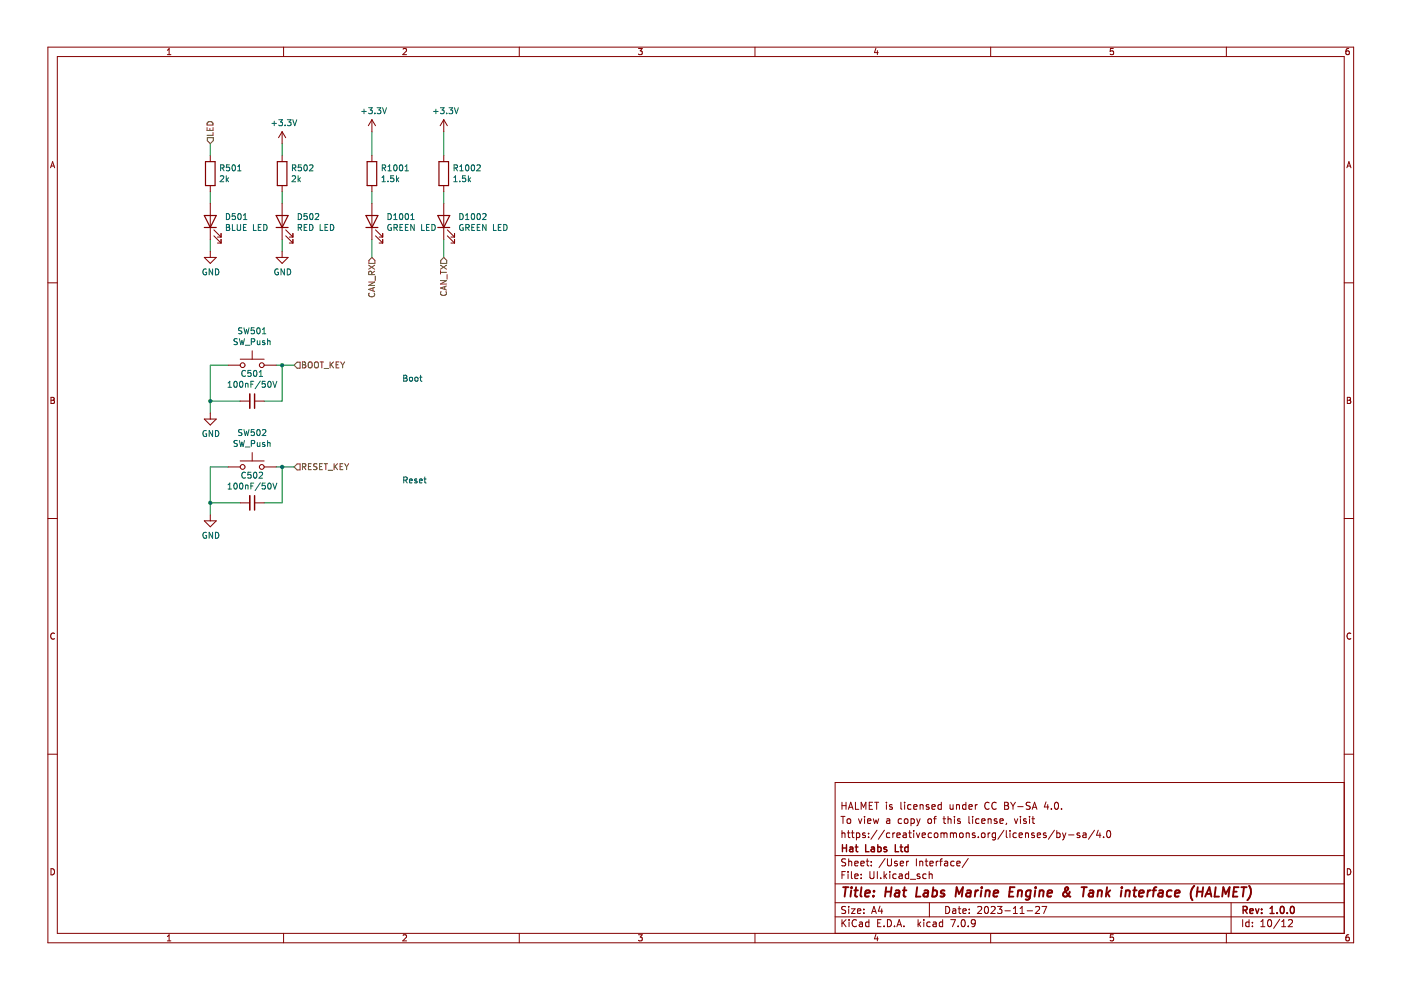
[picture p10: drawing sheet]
<svg xmlns="http://www.w3.org/2000/svg" width="297mm" height="210mm" viewBox="0 0 297 210" stroke-linecap="round" stroke-linejoin="round" font-family="sans-serif">
<g fill="none" stroke="#840000" stroke-width=".21">
<path d="M10.2 10h276.8v189.9h-276.8zM12.2 12h272.8v185.9h-272.8zM35.5 11.6h.7M35.5 10.7l.4-.4v1.3M60.1 10v2M85.5 10.4l.5-.1 .2 .4-.8 .9h.8M110.1 10v2M135.4 10.3h.8l-.5 .5 .4 .1v.6l-.2 .1-.5-.1M160.1 10v2M185.7 10.2l-.3 1h.8M186 10.7v.9M210 10v2"/>
<path d="M236.1 10.3h-.7v.6l.6-.1 .1 .7-.2 .1-.5-.1M260 10v2M286 10.3h-.4l-.2 .3-.1 .7 .3 .3 .4-.1v-.7h-.4l-.3 .2M10.7 35.6l.5-1.3 .4 1.3M10.8 35.2h.7M44.6 33v1.3M44.6 39.3v1.3M59.8 27.9v2.6M59.8 33v1.3M59.8 39.3v1.3M59.8 27.9l-.7 1.3M59.8 27.9l.8 1.3"/>
<path d="M78.9 25.4l-.8 1.3M78.9 25.4v2.5M78.9 33v1.3M78.9 39.3v1.3M78.9 25.4l.7 1.3M94.1 25.4v2.5M94.1 33v1.3M94.1 39.3v1.3M94.1 25.4l-.8 1.3M94.1 25.4l.7 1.3M285.6 35.6l.4-1.3 .4 1.3M285.7 35.2h.6"/>
<path d="M10.2 60h2M43.3 54.6h2.6l-1.3 1.2zM44.6 43.2v7.6M44.6 53.3v1.3M45.3 50l1.6 1.5M45.3 48.7l1.6 1.6M46.1 51.5h.8M46.1 50.3h.8M46.9 49.5v.8M46.9 50.8v.7M58.5 54.6h2.6l-1.3 1.2zM59.8 43.2v7.6"/>
<path d="M59.8 53.3v1.3M60.6 50l1.5 1.5M60.6 48.7l1.5 1.6M61.3 51.5h.8M61.3 50.3h.8M62.1 49.5v.8M62.1 50.8v.7M78.9 43.2v7.6M79.6 50l1.5 1.5M79.6 48.7l1.5 1.6M80.4 51.5h.7M80.4 50.3h.7"/>
<path d="M81.1 49.5v.8M81.1 50.8v.7M94.1 43.2v7.6M94.8 50l1.6 1.5M94.8 48.7l1.6 1.6M95.6 51.5h.8M95.6 50.3h.8M96.4 49.5v.8M96.4 50.8v.7M285 60h2M48.4 77.4h2.5M50.9 76.2h5.1"/>
<path d="M53.5 74.4v1.8M56 77.4h2.5M10.8 84.2h.4l.3 .3-.3 .4 .3 .1 .1 .3-.3 .2h-.5zM10.8 84.9h.4M43.3 88.8h2.6l-1.3 1.3zM44.6 87.6v1.2M48.4 99h2.5M50.9 97.7h5.1M50.9 85h2.1M53.5 96v1.7M54 85h2M56 99h2.5"/>
<path d="M285.7 84.2h.4l.2 .3-.2 .4 .2 .1 .1 .3-.2 .2h-.5zM285.7 84.9h.4M10.2 109.9h2M43.3 110.4h2.6l-1.3 1.3zM44.6 109.2v1.2M50.9 106.6h2.1M54 106.6h2M285 109.9h2M11.6 134.3a.58 .58 0 0 0-.9 .6 .58 .58 0 0 0 .9 .5M286.4 134.3a.58 .58 0 0 0-.8 .6 .58 .58 0 0 0 .8 .5M10.2 159.9h2M285 159.9h2"/>
<path d="M178.3 173.1h.9M178.5 170.1v1.5M178.5 176.1v1.5M178.5 176.7l.2-.1 .4 .1 .1 .9M178.5 170.8h.9M178.7 173.1v1.5M179.4 170.1v1.5M179.7 176.6h.5M179.7 173.7l.2-.1 .4 .1 .1 .6-.2 .2-.3 .1-.2-.1zM179.9 176.1v1.3l.3 .2M179.9 171.6l.5-1.5 .5 1.5M180 171.2h.7"/>
<path d="M180.5 176.6h.6M180.7 176.1v1.3l.4 .2M181.4 170.1v1.5h.7M181.6 176.7l.4-.1 .3 .3-.1 .6h-.6M181.6 176.6v1.5M182 173.6l.4 1 .3-1M182.6 171.6v-1.5l.5 1.1 .5-1.1v1.5M183.3 173.1v.1M183.3 173.6v1M183.4 176.7l-.3-.1-.2 .2v.2l.5 .2v.3h-.5M183.9 174.1l.8-.1-.1-.3-.4-.1-.3 .2 .1 .7h.6M184.2 177.5v.1"/>
<path d="M184.2 176.7v.1M184.3 170.8h.5M185 170.1h-.7v1.5h.7M185.2 173.6l.2 1 .3-.7 .3 .7 .3-1M185.4 170.1h.9M185.9 170.1v1.5M185.9 176l-1.2 1.9M187.5 176l-1.3 1.9M187.9 170.1v.1M187.9 170.6v1M188 173.7h.6l.1 .9M188.7 176.7l-.5-.1-.3 .3 .2 .6h.6"/>
<path d="M188.7 174h-.5l-.3 .2 .3 .4 .5-.1M189.2 170.7l-.4-.1-.2 .2 .1 .2 .5 .2v.3h-.6M189.3 176.6v1M189.7 176.6l-.4 .3M190.2 177.1l.7-.1-.1-.3-.4-.1-.2 .2v.7h.6M191 170.1v1.3l.2 .2M191.2 173.7l-.5-.1-.3 .3 .2 .6h.6M191.5 176.7h.6l.1 .9M191.8 173.7l.2-.1 .4 .1 .1 .6-.1 .2-.4 .1-.2-.1zM191.8 170.1v.1M191.8 170.6v1M192.2 177h-.5l-.3 .2 .3 .4 .5-.1"/>
<path d="M192.7 176.6h.5M192.9 176.1v1.3l.3 .2M193.2 173.7l.4-.1 .3 .3-.2 .6h-.5M193.2 173.6v1.5M193.2 170.7l-.5-.1-.3 .3 .2 .6h.6M193.7 176.1v.1M193.7 176.6v1M193.7 171.1l.7-.1v-.3l-.5-.1-.2 .2 .1 .7h.6M194.3 176.6l.3 1 .4-1M194.4 173.6l.3 1M194.7 174.6l-.3 .5M195.1 173.6l-.4 1"/>
<path d="M195.1 170.6v1M195.1 170.7l.2-.1 .3 .1 .1 .9M195.5 177.1l.7-.1-.1-.3-.4-.1-.2 .2 .1 .7h.5M196.9 173.7l.3-.1 .3 .3v.4l-.3 .3-.3-.1-.2-.2zM196.9 170.7l-.3-.1-.2 .2v.2l.5 .2v.3h-.5M197.5 176.7l-.4-.1-.3 .3 .1 .6h.6M197.6 171.1l.7-.1-.1-.3-.4-.1-.2 .2v.7h.6M197.9 173.6h.6M198.1 176.7l.3-.1 .4 .1 .1 .6-.2 .2-.3 .1-.3-.1zM198.5 173.1l-.4 .2v1.3M199.5 176.7l.4-.1 .2 .2M199.5 176.6v1"/>
<path d="M199.6 170.7l-.5-.1-.2 .3 .1 .6h.6M199.6 170.1v1.5M199.9 173.6h.6M200.1 176.8l.3-.2 .3 .1 .1 .9M200.1 176.8v.8M200.1 173.1v1.3l.4 .2M201 173.7l.2-.1 .4 .1v.9M201 173.1v1.5M201.4 170.6l.1 .9 .4 .1 .2-.1M201.5 176.7l.4-.1 .2 .2M201.5 176.6v1M202.1 170.6v1"/>
<path d="M202.1 176.8l.3-.2 .3 .1 .1 .9M202.1 176.8v.8M202.4 173.1v.1M202.4 173.6v1M202.8 170.6v1M202.8 170.7l.2-.1 .4 .1v.9M203.5 176.7l.2-.1 .4 .1 .1 .6-.1 .2-.4 .1-.2-.1zM203.6 173.7l-.4-.1-.2 .2 .1 .2 .5 .2v.3h-.6M204.8 170.7l-.4-.1-.3 .3 .1 .6h.6M204.8 170.1v1.5M204.9 176.6v1M204.9 176.7l.2-.1 .3 .1 .1 .9"/>
<path d="M205.4 171.1l.7-.1v-.3l-.5-.1-.2 .2 .1 .7h.6M205.4 173.1v1.3l.2 .2M206.2 173.1v.1M206.2 173.6v1M206.7 176.7l-.3-.1-.3 .2 .1 .2 .5 .2v.3h-.6M206.8 170.6v1M207.2 170.6l-.4 .3M207.4 177.5v.1M207.6 173.7l-.5-.1-.2 .3 .1 .6h.6M208.1 176.7l.3-.1 .4 .1 .1 .6-.2 .2-.3 .1-.3-.1zM208.1 174.1l.8-.1-.1-.3-.4-.1-.3 .2 .1 .7h.6M209.5 176.6v1"/>
<path d="M209.5 173.6v1M209.5 173.7l.2-.1 .4 .1v.9M209.7 170.2a.71 .71 0 0 0-1 .5 .71 .71 0 0 0 .7 .9l.3-.1M209.9 176.6l-.4 .3M211.1 176.7l-.5-.1-.2 .3 .1 .6h.6M211.1 176.6v1.2l-.3 .3-.4-.1M211.2 170.2a.71 .71 0 0 0-1 .5 .71 .71 0 0 0 .7 .9l.3-.1M211.4 173.7l-.4-.1-.2 .2 .1 .2 .5 .2v.3h-.6M212 174.1l.7-.1-.1-.3-.4-.1-.2 .2 .1 .7h.5M212.9 176l-1.3 1.9M213 170.1h.5l.3 .3-.3 .4 .3 .2 .1 .3-.3 .3h-.6zM213 170.8h.5"/>
<path d="M213.4 176.1v1.3l.2 .2M213.4 174.5l-.1 .3M214.1 176.1v.1M214.1 176.6v1M214.3 170.1l.5 .8M214.8 170.9v.7M215.1 173.6l.3 1 .4-1M215.3 170.1l-.5 .8M215.5 176.7l-.4-.1-.3 .3 .1 .6h.6M215.8 171h1.1M216.1 177.1l.7-.1-.1-.3-.4-.1-.2 .2v.7h.6M216.4 173.1v.1"/>
<path d="M216.4 173.6v1M217.4 176.7l.2-.1 .4 .1 .1 .9M217.4 176.6v1M217.6 173.7l-.4-.1-.2 .2 .1 .2 .5 .2v.3h-.6M218.3 173.1v.1M218.3 173.6v1M218.4 170.2l-.5-.1-.3 .1v.5l.7 .3 .1 .3-.3 .3-.5-.1M218.8 173.6h.5M218.9 171.6l.4-1.5 .5 1.5M219 171.2h.7M219 173.1v1.3l.3 .2M219.3 176.7l-.4-.1-.2 .2 .1 .2 .5 .2v.3h-.6"/>
<path d="M219.9 177.1l.7-.1v-.3l-.5-.1-.2 .2 .1 .7h.6M221.8 176.7l-.4-.1-.2 .2 .1 .2 .5 .2v.3h-.6M221.8 170l-.4 1.1h.9M222.1 170.6v1M222.9 171.5v.1M223.6 176l-1.3 1.9M223.7 170.2l.2-.1a.8 .8 0 0 1 .5 .7 .8 .8 0 0 1-.5 .8l-.3-.6zM224.1 176.7l.4-.1 .3 .3-.2 .6h-.5M224.1 176.1v1.5M225.1 171.5v.1M225.3 176.6l.3 1M225.6 177.6l-.3 .5"/>
<path d="M226 176.6l-.4 1M226.6 177h1.1M228.9 176.7l-.3-.1-.3 .2 .1 .2 .5 .2v.3h-.6M229.6 176.7h.6l.1 .9M230.3 177h-.5l-.2 .2 .2 .4 .5-.1M232.1 176l-1.3 1.9M232.8 176l-.3 1.1h.9M233.2 176.6v1M234 177.5v.1M234.8 176.2l.2-.1a.8 .8 0 0 1 .5 .7 .8 .8 0 0 1-.5 .8l-.4-.6zM285 165.9h-107.9v32M10.8 184.2a.66 .66 0 0 1 .8 .6 .66 .66 0 0 1-.8 .7z"/>
<path d="M35.5 198.6l.4-.4v1.3M35.5 199.5h.7M60.1 197.9v2M85.5 198.3l.5-.1 .2 .4-.8 .9h.8M110.1 197.9v2M135.4 198.2h.8l-.5 .5 .4 .1v.6l-.2 .1-.5-.1M160.1 197.9v2M177.1 194.4h107.9M177.1 191.4h107.9M177.1 187.4h107.9M177.1 181.4h107.9M178.5 195v1.5"/>
<path d="M178.5 185.5h.5M178.7 195.6l.7 .9M179.2 184.8h-.7v1.5M179.3 192.3l-.6-.1-.2 .1v.5l.7 .2 .1 .4-.3 .3-.6-.1M179.3 182.2l-.6-.1-.2 .1v.5l.7 .2 .1 .4-.3 .3-.6-.1M179.4 195l-.9 .8M179.8 184.8v.1M179.8 185.3v1M179.9 182.1v1.5M179.9 192.2v.1M179.9 192.7v1M179.9 182.7l.3-.1 .3 .1 .1 .9"/>
<path d="M180 195v.1M180 195.5v1M180.5 192.7h.8l-.8 1h.8M180.5 184.8v1.3l.2 .2M181.2 183.1l.7-.2v-.2l-.5-.1-.2 .2 .1 .7h.6M181.2 185.8l.7-.2v-.2l-.5-.1-.2 .2 .1 .7h.6M181.6 195.1a.71 .71 0 0 0-1 .5 .71 .71 0 0 0 .7 .9l.3-.2M181.8 193.2l.7-.2-.1-.2-.4-.1-.2 .2 .1 .7h.5M182.2 195.6h.6l.1 .9M182.5 183.1l.7-.2v-.2l-.5-.1-.2 .2 .1 .7h.6M182.6 186.1v.2M182.6 185.4v.1"/>
<path d="M182.9 195.8l-.5 .1-.2 .2 .2 .4 .5-.1M183.2 193.5v.2M183.2 192.8v.1M183.7 182.6h.5M183.9 182.1v1.3l.3 .2M184.2 195.6l-.4-.1-.3 .3 .2 .6h.5M184.2 195v1.5M184.4 184.8v1.2l.3 .3 .5-.1 .1-.2v-1.2M184.7 183.4v.2M184.7 182.7v.1M184.8 193.7l.5-1.5 .5 1.5M184.9 193.3h.8"/>
<path d="M185.7 198.1l-.3 1h.8M186 184.8v1.5M186 198.6v.9M186.1 195.7h.5M186.6 192.1l-.4 1.1h1M186.7 186.1v.2M186.8 195h-.7v1.5h.7M186.9 192.7v1M187.4 196.3v.2M187.4 184.8v1.5M187.6 185.7l.4 .6M187.7 182l-1.3 1.9"/>
<path d="M188 185.3l-.6 .6M188.2 195a.76 .76 0 0 1 .8 .7 .76 .76 0 0 1-.8 .8zM188.2 182.1v1.2l.2 .3 .5-.1 .1-.2v-1.2M188.7 184.8v.1M188.7 185.3v1M189.7 196.3v.2M190 185.4l-.4-.1-.3 .3 .1 .6h.6M190.2 196.5l.5-1.5 .5 1.5M190.2 182.7l-.3-.1-.2 .2v.2l.5 .2v.3h-.5M190.3 196.1h.7M190.7 185.4h.5l.1 .9M190.9 183.1l.7-.2-.1-.2-.4-.1-.2 .2v.7h.6"/>
<path d="M191.3 185.6l-.5 .1-.2 .2 .2 .4 .5-.1M191.7 196.3v.2M192.2 182.6v1M192.7 182.6l-.5 .3M192.7 185.4l-.5-.1-.3 .3 .2 .6h.6M192.7 184.8v1.5M193 186.4h1.1M194.3 182.1v1.5M194.6 195v1.5M194.8 195.9l.4 .6M195 185.4l-.4-.1-.2 .2 .1 .2 .5 .2v.3h-.6M195 182.7l.2-.1 .4 .1v.9"/>
<path d="M195 182.6v1M195.2 195.5l-.6 .6M195.9 195v.1M195.9 195.5v1M196.1 182.6h.6M196.4 182.1v1.3l.3 .2M196.4 185.4l-.5-.1-.3 .3 .2 .6h.6M197 185.4l.2-.1 .4 .1v.9M197 184.8v1.5M197 191.4v3M197.1 183.1l.8-.2-.1-.2-.4-.1-.3 .2 .1 .7h.6M197.2 195.6l-.4-.1-.3 .3 .1 .6h.6"/>
<path d="M197.9 195.6h.5l.1 .9M198.5 182.6v1M198.5 195.8l-.5 .1-.2 .2 .2 .4 .5-.1M198.9 182.6l-.4 .3M199.2 182.6h.6M199.8 182.1l-.4 .2v1.3M199.9 195.6l-.5-.1-.3 .3 .2 .6h.6M199.9 195v1.5M200.3 182.7h.6v.9M200.5 192.2a.76 .76 0 0 1 .9 .7 .76 .76 0 0 1-.9 .8zM200.9 182.9l-.5 .1-.2 .2 .2 .4 .5-.1M201.6 195h1l-.7 1.5"/>
<path d="M202 192.8h.6v.9M202.3 182.7l-.4-.1-.3 .3 .1 .6h.6M202.6 193l-.5 .1-.2 .2 .2 .4 .5-.1M202.9 183.1l.7-.2-.1-.2-.4-.1-.2 .2v.7h.6M203.1 192.7h.6M203.1 196.3v.2M203.4 192.2v1.3l.3 .2M203.9 195.1l.2-.1a.8 .8 0 0 1 .6 .7 .8 .8 0 0 1-.6 .8l-.3-.6zM204.1 193.2l.8-.2-.1-.2-.4-.1-.3 .2 .1 .7h.6M205.3 182l-1.3 1.9M205.3 196.3v.2M205.5 193.5v.2"/>
<path d="M205.5 192.8v.1M206.8 195.6l-.3 .3h-.3l-.3-.3v-.3l.3-.3 .4 .1 .2 .2a1 1 0 0 1-.4 1.2h-.3M207.3 192.3l.6-.1 .2 .4-.9 1.1h.9M208.9 192.3l.2-.1a.8 .8 0 0 1 .5 .7 .8 .8 0 0 1-.5 .8l-.4-.6zM210 197.9v2M210.1 192.3l.6-.1 .3 .4-.9 1.1h.9M211.5 192.2h.9l-.5 .6 .5 .1v.6l-.3 .2-.6-.2M213.1 193.1h1.1M214.9 193.7h.8M214.9 192.6l.4-.4v1.5M216.3 193.7h.8M216.3 192.6l.4-.4v1.5"/>
<path d="M217.8 193.1h1.1M219.6 192.3l.5-.1 .3 .4-.9 1.1h.9M220.9 192.2h1l-.6 1.5M236.1 198.2h-.7v.6l.6-.1 .1 .7-.2 .1-.5-.1M260 197.9v2M261 191.4v6.5M263.5 195v1.5M264.8 195.6l-.4-.1-.3 .3 .2 .6h.5M264.8 195v1.5M265.5 196.3v.2M265.5 195.6v.1M267.3 196.5h.9"/>
<path d="M267.3 195.4l.5-.4v1.5M268.9 195.1l.2-.1a.8 .8 0 0 1 .5 .7 .8 .8 0 0 1-.5 .8l-.3-.6zM271.3 194.9l-1.3 1.9M271.7 196.5h.9M271.7 195.4l.5-.4v1.5M273.2 195.1l.5-.1 .3 .4-.9 1.1h.9M285.7 184.2a.66 .66 0 0 1 .7 .6 .66 .66 0 0 1-.7 .7zM286 198.2l-.4 .1-.2 .2-.1 .7 .3 .3 .4-.1v-.7h-.4l-.3 .2"/>
<circle cx="51.4" cy="77.4" r=".51"/>
<circle cx="55.5" cy="77.4" r=".51"/>
<circle cx="51.4" cy="99" r=".51"/>
<circle cx="55.5" cy="99" r=".51"/>
</g>
<g fill="none" stroke="#840000" stroke-width=".3">
<path d="M54 83.5v3.1M54 105.1v3M178.6 179.1v1.5M178.6 179.8h.9M179.5 179.1v1.5M180.2 179.7h.6v.9M180.8 179.9l-.5 .1-.2 .2 .2 .4 .5-.1M181.3 179.6h.6M181.5 179.1v1.3l.4 .2M183.5 179.1v1.5h.8M184.8 179.7h.5l.1 .9M185.4 179.9l-.5 .1-.2 .2 .2 .4 .5-.1"/>
<path d="M186.1 179.7l.4-.1 .3 .3-.1 .6h-.6M186.1 179.1v1.5M188 179.7l-.4-.1-.2 .2 .1 .2 .5 .2v.3h-.6M189.8 179.1v1.5h.7M190.8 179.6h.6M191 179.1v1.3l.4 .2M192.5 179.7l-.4-.1-.3 .3 .2 .6h.5M192.5 179.1v1.5M263.6 193l.7-.1 .1-.2v-.4l-.8-.1v1.5M263.9 193l.5 .7M265 193.2l.7-.2-.1-.3h-.4l-.2 .2 .1 .7h.5M266.2 192.7l.4 1 .3-1"/>
<path d="M267.5 193.5v.2M267.5 192.7v.2M269.3 193.7h.8M269.3 192.6l.4-.4v1.5M270.8 193.5v.2M271.6 192.3l.2-.1a.8 .8 0 0 1 .5 .7 .8 .8 0 0 1-.5 .8l-.4-.6zM272.9 193.5v.2M273.7 192.3l.2-.1a.8 .8 0 0 1 .5 .7 .8 .8 0 0 1-.5 .8l-.3-.6z"/>
</g>
<g fill="none" stroke="#840000" stroke-width=".4">
<path d="M178.8 188.1h1.1M179.3 188.1l-.2 2M180.5 188.8l-.2 1.3M180.6 188.1l-.1 .2M181.1 188.8h.8M181.5 188.1l-.2 1.7 .1 .2 .3 .1M182.7 188.1l-.3 1.7 .3 .3M183.4 189.4l1-.2v-.3h-.8l-.2 .9 .2 .3 .6-.1M185.2 189.9v.2M185.3 188.9v.2M187.8 189.1h1.1M187.9 188.1l-.3 2"/>
<path d="M189 188.1l-.2 2M189.9 188.9h.7v1.2M190.7 189.2l-.7 .1a.4 .4 0 0 0-.3 .4 .4 .4 0 0 0 .2 .4l.7-.1M191.4 188.8h.8M191.8 188.1l-.2 1.7v.2l.4 .1M194.5 188.1l-.3 2h1M196 188.9h.7v1.2M196.8 189.2l-.7 .1a.4 .4 0 0 0-.3 .4 .4 .4 0 0 0 .2 .4l.7-.1M197.8 188.9h.7l.2 .3-.1 .5a.66 .66 0 0 1-1 .3M197.9 188.1l-.3 2M200.3 188.9a.49 .49 0 0 0-.8 .3v.1l.7 .2v.3l-.3 .3-.5-.1M202.6 190.1l.2-2 .5 1.4 .9-1.4-.3 2"/>
<path d="M205 188.9h.8l-.1 1.2M205.8 189.2l-.6 .1a.4 .4 0 0 0-.4 .4 .4 .4 0 0 0 .3 .4l.6-.1M206.8 188.8l-.1 1.3M207.4 188.8l-.4 .1-.2 .3M208.1 188.8l-.2 1.3M208.2 188.1l-.1 .2M209 189l.3-.2 .5 .1-.1 1.2M209 188.8l-.1 1.3M210.7 189.4l.9-.2v-.3h-.8l-.2 .9 .3 .3 .5-.1M214 189.1h.7M215.1 188.1h-.9l-.3 2h1M215.9 189l.3-.2 .4 .1v1.2"/>
<path d="M215.9 188.8l-.2 1.3M218.5 188.9a.66 .66 0 0 0-.9 .3l-.1 .5 .1 .3h.8M218.6 188.8l-.3 1.6-.4 .4-.4-.1M219.5 188.8l-.2 1.3M219.6 188.1v.2M220.4 189l.3-.2 .5 .1-.1 1.2M220.5 188.8l-.2 1.3M222.1 189.4l1-.2-.1-.3h-.7l-.3 .9 .3 .3 .6-.1M226.8 189.1l-.2 .4a.92 .92 0 0 1-.9 .6l-.2-.1a.54 .54 0 0 1 .1-.8l.9-.7-.1-.3-.2-.1a.6 .6 0 0 0-.2 1.1l.7 .8 .3 .1M229.3 188.1h1.1M229.9 188.1l-.3 2M231 188.9h.8l-.1 1.2"/>
<path d="M231.8 189.2l-.7 .1a.4 .4 0 0 0-.3 .4 .4 .4 0 0 0 .2 .4l.7-.1M232.8 189l.3-.2 .5 .1-.1 1.2M232.8 188.8l-.1 1.3M234.7 188.1l-.2 2M234.8 189.3l.4 .8M235.4 188.8l-.9 .7M237.8 188.8l-.2 1.3M237.9 188.1l-.1 .2M238.7 189l.3-.2 .5 .1-.1 1.2M238.7 188.8l-.1 1.3M240.3 188.8h.7M240.6 188.1l-.2 1.7 .1 .2 .3 .1"/>
<path d="M241.5 189.4l1-.2-.1-.3h-.7l-.2 .9 .2 .3 .6-.1M243.4 188.8l-.2 1.3M244 188.8l-.4 .1-.3 .3M244.3 188.8h.8M245.2 188.1l-.4 .1-.1 .2-.2 1.7M245.8 188.9h.7v1.2M246.6 189.2l-.7 .1a.4 .4 0 0 0-.3 .4 .4 .4 0 0 0 .2 .4l.7-.1M248.4 188.9a.66 .66 0 0 0-1 .3v.5l.1 .3h.8M249.1 189.4l1-.2-.1-.3h-.7l-.2 .9 .2 .3 .6-.1M253.2 187.8a2.35 2.35 0 0 0-.4 3.1M253.8 189.1h1.2M253.9 188.1l-.2 2"/>
<path d="M255.1 188.1l-.3 2M255.5 190.1l.9-2 .4 2M255.8 189.5h.9M257.8 188.1l-.3 2h1M259.1 190.1l.3-2 .5 1.4 .8-1.4-.2 2M261.5 189.1h.7M262.6 188.1h-.9l-.3 2h1M263.2 188.1h1.1M263.8 188.1l-.3 2M264.8 187.8a2.32 2.32 0 0 1-.3 3.1"/>
</g>
<g fill="none" stroke="#009600" stroke-width=".21">
<path d="M44.6 30.5v2.5M59.8 30.5v2.5M78.9 27.9v5.1M94.1 27.9v5.1M44.6 40.6v2.6M44.6 50.8v2.5M59.8 40.6v2.6M59.8 50.8v2.5M78.9 40.6v2.6M78.9 50.8v3.8M94.1 40.6v2.6M94.1 50.8v3.8"/>
<path d="M48.4 77.4h-3.8v10.2M58.5 77.4h3.9M59.8 77.4v7.6h-3.8M44.6 85h6.3M48.4 99h-3.8v10.2M58.5 99h3.9M59.8 99v7.6h-3.8M44.6 106.6h6.3"/>
</g>
<g fill="none" stroke="#0000c2" stroke-width=".21">
<path d="M85.6 79.6h.4l.3 .2-.3 .4 .3 .1v.3l-.2 .2h-.5zM89 80h.5M89.2 79.6v1l.3 .2M85.6 80.2h.4M86.9 80.1l.2-.1 .3 .1v.7l-.5-.1zM88 80.1l.2-.1 .4 .1-.1 .7-.5-.1zM85.6 101.8l.6-.1 .1-.4-.7-.2v1.3M85.9 101.8l.4 .6M86.8 102l.6-.1v-.3h-.4l-.2 .1 .1 .6h.5M88.4 101.6h-.3l-.2 .1 .1 .2 .4 .1v.3h-.5M88.9 102l.6-.1v-.3h-.4l-.2 .1 .1 .6h.5M89.9 101.6h.5"/>
<path d="M90.1 101.1v1.1l.3 .2"/>
</g>
<g fill="none" stroke="#725600" stroke-width=".21">
<path d="M43.9 27.1v.6h1.3v-.6M43.9 29.2h1.3v.6l-.6 .7-.7-.7zM44.1 25.9a.66 .66 0 0 1 .7-.1 .66 .66 0 0 1 .4 .7h-1.3zM44.5 27.2v.5M45.2 28.1v.6h-1.3M78.2 59.8h1.2l-1.2 .7h1.2M78.2 56.2l1.2 .9M78.2 55.2l.7-.6 .6 .6v.6h-1.3zM78.8 58.2v-.6h-.5l-.1 .6h1.2M79.4 57.5l-.6 .4M79.4 56.2l-1.2 .9M79.6 58.5v1"/>
<path d="M93.4 57.4v.7M93.4 59.5h1.3l-1.3 .7h1.3M93.4 57.7h1.3M93.4 56.2l1.3 .9M94.1 54.6l.6 .6v.6h-1.2v-.6zM94.7 56.2l-1.3 .9M94.8 58.2v1M62.4 77.4l.6-.6h.6v1.3h-.6zM64.1 76.7h.4l.3 .3-.3 .3 .3 .2 .1 .3-.3 .2h-.5zM64.1 77.3h.4M65.4 76.9l.2-.2a.43 .43 0 0 1 .6 .5v.4a.42 .42 0 0 1-.4 .4 .42 .42 0 0 1-.5-.4zM66.7 76.9l.3-.2a.43 .43 0 0 1 .5 .5v.4a.42 .42 0 0 1-.4 .4 .42 .42 0 0 1-.4-.4z"/>
<path d="M67.9 76.7h.7M68.2 76.7v1.3M68.7 78.1h1M70 76.7v1.3M70.2 77.3l.5 .7M70.7 76.7l-.7 .8M71.3 77.3h.4M71.9 76.7h-.6v1.3h.6M72.2 76.7l.4 .7M72.6 77.4v.6M73.1 76.7l-.5 .7M78.3 62.2a.56 .56 0 0 0 .5 .7 .56 .56 0 0 0 .5-.7"/>
<path d="M79.1 61.1v.6M79.4 60.9l-1.2 .5 1.2 .4M93.5 61.9a.56 .56 0 0 0 .5 .7 .56 .56 0 0 0 .5-.7M94.3 60.8v.6M94.7 60.6l-1.3 .5 1.3 .4M63 98.4h.6v1.2h-.6l-.6-.6zM64.1 99l.6-.1 .1-.5-.7-.1v1.3M64.4 99l.5 .6M65.4 98.9h.4M66 98.3h-.6v1.3h.6M67.2 98.4h-.7v.4l.6 .2 .1 .3-.2 .3-.5-.1M67.8 98.9h.4"/>
<path d="M68.4 98.3h-.6v1.3h.6M68.7 98.3h.7M69.1 98.3v1.3M69.6 99.7h.9M70.8 98.3v1.3M71 98.9l.6 .7M71.6 98.3l-.8 .7M72.1 98.9h.4M72.7 98.3h-.6v1.3h.6M73.1 98.3l.4 .7M73.5 99v.6M73.9 98.3l-.4 .7"/>
</g>
<g fill="none" stroke="#006464" stroke-width=".21">
<path d="M46.7 37.4l.5-.1 .2 .3-.7 .9h.7M46.8 35.6h.6v-.5l-.6-.1v1.2M47.1 35.6l.4 .6M48 37.3v1.2M48.1 38l.4 .5M48.5 37.7l-.5 .5M48.6 35h-.6v.6l.6-.1v.6l-.1 .1-.5-.1M49.3 35.1l.2-.1a.68 .68 0 0 1 .4 .6 .68 .68 0 0 1-.4 .6l-.3-.5zM50.4 35.3l.4-.3v1.2M50.4 36.2h.7M57.7 26.2h.9M58.1 25.7v1"/>
<path d="M59.1 25.4h.8l-.4 .5 .3 .1v.5l-.1 .2-.6-.2M60.4 26.5v.2M60.9 25.4h.8l-.4 .5 .3 .1v.5l-.1 .2-.6-.2M61.9 37.4l.5-.1 .3 .3-.8 .9h.8M62 35.6h.6l.1-.5-.7-.1v1.2M62.1 25.4l.4 1.3 .4-1.3M62.3 35.6l.4 .6M63.2 37.3v1.2M63.3 38l.4 .5M63.7 37.7l-.5 .5M63.9 35h-.6l-.1 .6 .6-.1 .1 .6-.2 .1-.5-.1M64.5 35.1l.2-.1a.68 .68 0 0 1 .5 .6 .68 .68 0 0 1-.5 .6l-.3-.5z"/>
<path d="M65.6 35.1l.5-.1 .3 .3-.8 .9h.8M76.7 23.6h1M77.2 23.1v1M78.1 22.8h.8l-.4 .5 .4 .1v.6l-.2 .1-.6-.1M79.5 24v.1M80 22.8h.7l-.4 .5 .4 .1v.6l-.2 .1-.5-.1M81 37.6l.3-.3v1.2M81 38.5h.7M81 35.6h.6l.1-.5-.7-.1v1.2M81.1 22.8l.4 1.3 .5-1.3M81.3 35.6l.5 .6M82.3 38.4v.1"/>
<path d="M82.3 36.2h.7M82.3 35.3l.3-.3v1.2M83.5 37.3h-.6l-.1 .6 .6-.1 .1 .6-.2 .1-.5-.1M83.6 35.1l.2-.1a.68 .68 0 0 1 .4 .6 .68 .68 0 0 1-.4 .6l-.3-.5zM84.1 37.3v1.2M84.2 38l.4 .5M84.6 37.7l-.5 .5M84.8 35.1l.2-.1a.68 .68 0 0 1 .4 .6 .68 .68 0 0 1-.4 .6l-.3-.5zM85.9 36.2h.7M85.9 35.3l.3-.3v1.2M91.9 23.6h1M92.4 23.1v1"/>
<path d="M93.4 22.8h.8l-.5 .5 .4 .1v.6l-.2 .1-.5-.1M94.7 24v.1M95.2 22.8h.8l-.4 .5 .3 .1v.6l-.2 .1-.5-.1M96.2 37.6l.4-.3v1.2M96.2 38.5h.7M96.3 35.6h.6v-.5l-.6-.1v1.2M96.3 22.8l.5 1.3 .4-1.3M96.6 35.6l.4 .6M97.5 38.4v.1M97.5 35.3l.3-.3v1.2M97.5 36.2h.7M98.7 37.3h-.6l-.1 .6 .6-.1 .1 .6-.2 .1-.5-.1"/>
<path d="M98.8 35.1l.2-.1a.68 .68 0 0 1 .4 .6 .68 .68 0 0 1-.4 .6l-.3-.5zM99.3 37.3v1.2M99.4 38l.4 .5M99.8 37.7l-.5 .5M100.1 35h.1a.68 .68 0 0 1 .4 .6 .68 .68 0 0 1-.4 .6 .84 .84 0 0 1-.1-1.2zM101.1 35.1l.5-.1 .2 .3-.7 .9h.7M43.7 57.1a.58 .58 0 0 0-.7 .6 .58 .58 0 0 0 .8 .5v-.5h-.2M45.1 57v1.3l-.8-1.3v1.3M45.7 57a.64 .64 0 0 1 .7 .6 .64 .64 0 0 1-.7 .7zM48 45.3a.64 .64 0 0 1 .7 .6 .64 .64 0 0 1-.7 .7zM48 47.6h.4l.3 .2-.3 .4 .3 .1v.3l-.2 .3h-.5zM48 48.2h.4"/>
<path d="M49.3 47.6v1.3h.6M49.9 45.3h-.6l-.1 .6 .6-.1 .1 .6-.2 .2-.5-.2M50.3 47.6v1l.2 .3 .4-.1 .1-.2v-1M50.5 45.4l.2-.1a.68 .68 0 0 1 .5 .6 .68 .68 0 0 1-.5 .7l-.3-.5zM51.6 46.6h.7M51.6 48.2h.4M51.6 45.6l.4-.3v1.3M52.2 47.6h-.6v1.3h.6M53.7 47.6v1.3h.6M54.8 48.2h.4M55.4 47.6h-.6v1.3h.6M55.9 47.6a.64 .64 0 0 1 .7 .6 .64 .64 0 0 1-.7 .7z"/>
<path d="M59 57.1a.58 .58 0 0 0-.8 .6 .58 .58 0 0 0 .8 .5v-.5h-.2M60.3 57v1.3l-.7-1.3v1.3M60.9 57a.64 .64 0 0 1 .7 .6 .64 .64 0 0 1-.7 .7zM63.2 45.3a.64 .64 0 0 1 .8 .6 .64 .64 0 0 1-.8 .7zM63.2 48.3l.6-.1 .1-.5-.7-.1v1.3M63.5 48.3l.4 .6M64.5 48.2h.4M65.1 45.3h-.6l-.1 .6 .6-.1 .1 .6-.2 .2-.5-.2M65.1 47.6h-.6v1.3h.6M65.6 47.6a.64 .64 0 0 1 .8 .6 .64 .64 0 0 1-.8 .7zM65.8 45.3h.1a.68 .68 0 0 1 .5 .6 .68 .68 0 0 1-.5 .7 .84 .84 0 0 1-.1-1.3zM66.9 45.4l.4-.1 .3 .3-.8 1h.8"/>
<path d="M67.9 47.6v1.3h.6M68.9 48.2h.4M69.5 47.6h-.6v1.3h.6M70.1 47.6a.64 .64 0 0 1 .7 .6 .64 .64 0 0 1-.7 .7zM82.3 45.3a.64 .64 0 0 1 .7 .6 .64 .64 0 0 1-.7 .7zM82.9 47.7a.58 .58 0 0 0-.7 .5 .58 .58 0 0 0 .8 .5v-.4h-.3M83.5 46.6h.7M83.5 45.6l.3-.3v1.3M83.5 48.3l.6-.1 .1-.5-.7-.1v1.3M83.8 48.3l.5 .6M84.8 45.4l.2-.1a.68 .68 0 0 1 .4 .6 .68 .68 0 0 1-.4 .7l-.3-.5zM84.8 48.2h.4"/>
<path d="M85.4 47.6h-.6v1.3h.6M85.9 48.2h.5M86 45.4l.2-.1a.68 .68 0 0 1 .4 .6 .68 .68 0 0 1-.4 .7l-.3-.5zM86.6 47.6h-.7v1.3h.7M87.1 46.6h.7M87.1 45.6l.4-.3v1.3M87.8 47.6v1.3l-.7-1.3v1.3M89.4 47.6v1.3h.6M90.4 48.2h.4M91 47.6h-.6v1.3h.6M91.6 47.6a.64 .64 0 0 1 .7 .6 .64 .64 0 0 1-.7 .7zM97.5 45.3a.64 .64 0 0 1 .7 .6 .64 .64 0 0 1-.7 .7z"/>
<path d="M98.2 47.7a.58 .58 0 0 0-.8 .5 .58 .58 0 0 0 .8 .5v-.4h-.2M98.7 45.6l.4-.3v1.3M98.7 46.6h.7M98.8 48.3l.6-.1v-.5l-.6-.1v1.3M99.1 48.3l.4 .6M100 48.2h.5M100.1 45.3h.1a.68 .68 0 0 1 .5 .6 .68 .68 0 0 1-.5 .7 .84 .84 0 0 1-.1-1.3zM100.6 47.6h-.6v1.3h.6M101.2 48.2h.4M101.2 45.4l.2-.1a.68 .68 0 0 1 .5 .6 .68 .68 0 0 1-.5 .7l-.3-.5zM101.8 47.6h-.6v1.3h.6M102.3 45.4l.5-.1 .3 .3-.8 1h.8"/>
<path d="M103.1 47.6v1.3l-.8-1.3v1.3M104.6 47.6v1.3h.6M105.7 48.2h.4M106.3 47.6h-.6v1.3h.6M106.8 47.6a.64 .64 0 0 1 .7 .6 .64 .64 0 0 1-.7 .7zM50.3 71.9h-.6v.4l.5 .2 .1 .3-.2 .3-.5-.1M50.7 71.8l.4 1.3 .2-.9 .2 .9 .3-1.3M51.3 69.6h-.7v.4l.6 .2 .1 .3-.2 .3-.5-.1M51.7 69.5l.3 1.3 .3-.9 .2 .9 .3-1.3M52 73.2h1M52 78.7a.56 .56 0 0 0-.7 .5 .56 .56 0 0 0 .7 .5M53.2 78.5h-.6l-.1 .6h.6l.1 .6-.2 .1-.5-.1"/>
<path d="M53.3 72.5l.6-.1 .1-.5-.7-.1v1.3M53.9 78.7l.1-.2a.68 .68 0 0 1 .5 .7 .68 .68 0 0 1-.5 .6l-.3-.5zM53.9 69.5h-.6l-.1 .6 .6-.1 .1 .6-.2 .2-.5-.2M54.6 69.6l.1-.1a.68 .68 0 0 1 .5 .6 .68 .68 0 0 1-.5 .7l-.3-.5zM54.6 72.2v.8h.5M54.9 79.8h.8M54.9 78.9l.4-.4v1.3M55.1 72.2v.9M55.6 70.8h.8M55.6 69.9l.4-.4v1.3M56.1 72.3l-.3-.1-.2 .2 .1 .2 .4 .1v.3h-.5M56.7 71.8v1.3"/>
<path d="M56.7 72.4l.5-.1 .1 .8M43.7 91.3a.58 .58 0 0 0-.7 .6 .58 .58 0 0 0 .8 .5v-.4h-.2M45.1 91.3v1.3l-.8-1.3v1.3M45.7 91.3a.64 .64 0 0 1 .7 .6 .64 .64 0 0 1-.7 .7zM48.4 81.2l.3-.4v1.3M48.4 82.1h.7M49.7 81l.2-.2a.68 .68 0 0 1 .4 .7 .68 .68 0 0 1-.4 .6l-.3-.5zM50.3 93.4l-.6 .1v.4l.5 .2 .1 .3-.2 .3-.5-.1M50.7 93.4l.4 1.3 .2-.9 .2 .9 .3-1.3M50.9 81l.2-.2a.68 .68 0 0 1 .4 .7 .68 .68 0 0 1-.4 .6l-.3-.5zM51.3 91.1l-.7 .1v.4l.6 .2 .1 .3-.2 .2h-.5M51.7 91.1l.3 1.2 .3-.9 .2 .9 .3-1.2"/>
<path d="M52 94.8h1M52 81.3v.8M52 81.4l.5-.1 .1 .8M53.2 81.5h.4M53.3 94.1l.6-.1 .1-.5-.7-.1v1.3M53.8 80.8h-.6v1.3M53.9 91.1h-.6l-.1 .6 .6-.1 .1 .6-.2 .1-.5-.1M54.6 91.2l.1-.1a.68 .68 0 0 1 .5 .6 .68 .68 0 0 1-.5 .6l-.3-.4zM54.6 93.8v.8l.5-.1M55.1 93.8v.9M55.2 80.8l-1.1 1.6M55.6 91.2l.5-.1 .3 .3-.8 .9h.8"/>
<path d="M56.1 93.9l-.3-.1-.2 .2 .1 .2 .4 .1v.3h-.5M56.2 80.8h-.6v.7l.6-.1v.6l-.2 .1-.4-.1M56.7 93.9h.5l.1 .8M56.7 93.4v1.3M56.9 80.9l.2-.1a.68 .68 0 0 1 .4 .7 .68 .68 0 0 1-.4 .6 .84 .84 0 0 1-.2-1.2zM57.9 80.8l.4 1.3 .4-1.3M43.7 112.9a.58 .58 0 0 0-.7 .6 .58 .58 0 0 0 .8 .5v-.4h-.2M45.1 112.9v1.2l-.8-1.2v1.2M45.7 112.9a.64 .64 0 0 1 .7 .6 .64 .64 0 0 1-.7 .6zM48.4 102.8l.3-.4v1.3M48.4 103.7h.7M49.7 102.5l.2-.1a.68 .68 0 0 1 .4 .7 .68 .68 0 0 1-.4 .6l-.3-.5z"/>
<path d="M50.9 102.5l.2-.1a.68 .68 0 0 1 .4 .7 .68 .68 0 0 1-.4 .6l-.3-.5zM52 102.8v.9M52 103l.5-.1 .1 .8M52 100.2a.56 .56 0 0 0-.7 .6 .56 .56 0 0 0 .7 .5M53.2 103h.4M53.2 100.1h-.6l-.1 .6h.6l.1 .6-.2 .1-.5-.1M53.8 102.4h-.6v1.3M53.9 100.2l.1-.1a.68 .68 0 0 1 .5 .7 .68 .68 0 0 1-.5 .6l-.3-.5zM54.9 100.2l.5-.1 .3 .4-.8 .9h.8M55.2 102.4l-1.1 1.6M56.2 102.4h-.6v.6h.6v.6l-.2 .1-.4-.1M56.9 102.5l.2-.1a.68 .68 0 0 1 .4 .7 .68 .68 0 0 1-.4 .6l-.3-.5z"/>
<path d="M57.9 102.4l.4 1.3 .4-1.3"/>
</g>
<path d="M53 83.5v3.1M53 105.1v3" fill="none" stroke="#840000" stroke-width=".33"/>
<path d="M43.6 34.3h2v5h-2zM58.8 34.3h2v5h-2zM77.8 34.3h2.1v5h-2.1zM93.1 34.3h2v5h-2zM43.3 48.2h2.6M43.3 45.7h2.6l-1.3 2.5zM58.5 48.2h2.6M58.5 45.7h2.6l-1.3 2.5zM77.6 48.2h2.5M77.6 45.7h2.5l-1.2 2.5zM92.8 48.2h2.6M92.8 45.7h2.6l-1.3 2.5z" fill="none" stroke="#840000" stroke-width=".25"/>
<g fill="#009600">
<circle cx="59.8" cy="99" r=".46"/>
<circle cx="44.6" cy="85" r=".46"/>
<circle cx="44.6" cy="106.6" r=".46"/>
<circle cx="59.8" cy="77.4" r=".46"/>
</g>
</svg>
